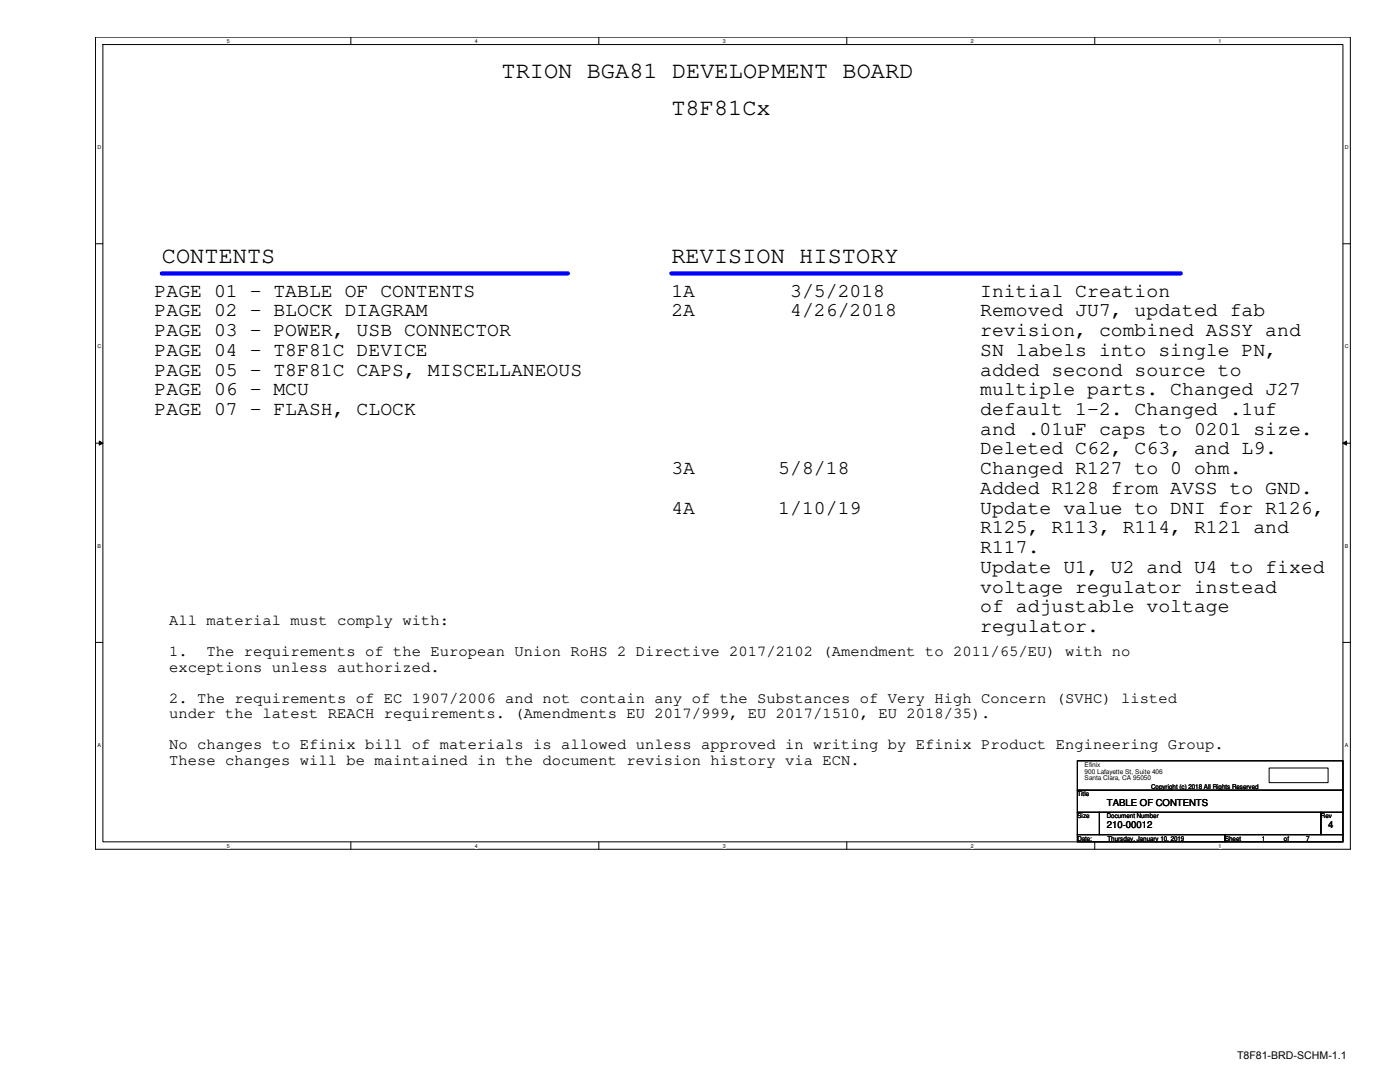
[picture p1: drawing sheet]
<svg xmlns="http://www.w3.org/2000/svg" width="279mm" height="216mm" viewBox="0 0 279 216" stroke-linecap="round" stroke-linejoin="round" font-family="sans-serif">
<defs><g id="words">
<g font-size="4.7">
<text x="100.1" y="15.6">TRION BGA81 DEVELOPMENT BOARD</text>
<text x="134" y="22.9">T8F81Cx</text>
<text x="32.3" y="52.4">CONTENTS</text>
<text x="134" y="52.4">REVISION HISTORY</text>
</g>
<g font-size="3.9">
<text x="30.9" y="59.2">PAGE 01 - TABLE OF CONTENTS</text>
<text x="134" y="59.2">1A</text>
<text x="157.7" y="59.2">3/5/2018</text>
<text x="195.6" y="59.2">Initial Creation</text>
<text x="30.9" y="63.1">PAGE 02 - BLOCK DIAGRAM</text>
<text x="134" y="63.1">2A</text>
<text x="157.7" y="63.1">4/26/2018</text>
<text x="195.6" y="63.1">Removed JU7, updated fab</text>
<text x="30.9" y="67.1">PAGE 03 - POWER, USB CONNECTOR</text>
<text x="30.9" y="71">PAGE 04 - T8F81C DEVICE</text>
<text x="195.6" y="67.1">revision, combined ASSY and</text>
<text x="195.6" y="71">SN labels into single PN,</text>
<text x="30.9" y="74.9">PAGE 05 - T8F81C CAPS, MISCELLANEOUS</text>
<text x="195.6" y="74.9">added second source to</text>
<text x="30.9" y="78.9">PAGE 06 - MCU</text>
<text x="30.9" y="82.8">PAGE 07 - FLASH, CLOCK</text>
<text x="195.6" y="78.9">multiple parts. Changed J27</text>
<text x="195.6" y="82.8">default 1-2. Changed .1uf</text>
<text x="195.6" y="86.7">and .01uF caps to 0201 size.</text>
<text x="134" y="94.6">3A</text>
<text x="155.3" y="94.6">5/8/18</text>
<text x="195.6" y="90.7">Deleted C62, C63, and L9.</text>
<text x="195.6" y="94.6">Changed R127 to 0 ohm.</text>
<text x="195.6" y="98.6">Added R128 from AVSS to GND.</text>
<text x="134" y="102.5">4A</text>
<text x="155.3" y="102.5">1/10/19</text>
<text x="195.6" y="102.5">Update value to DNI for R126,</text>
<text x="195.6" y="106.4">R125, R113, R114, R121 and</text>
<text x="195.6" y="110.4">R117.</text>
<text x="195.6" y="114.3">Update U1, U2 and U4 to fixed</text>
<text x="195.6" y="118.2">voltage regulator instead</text>
<text x="195.6" y="122.2">of adjustable voltage</text>
<text x="195.6" y="126.1">regulator.</text>
</g>
<g font-size="3.1">
<text x="33.8" y="124.8">All material must comply with:</text>
<text x="33.8" y="131">1.</text>
<text x="41.2" y="131">The requirements of the European Union RoHS 2 Directive 2017/2102 (Amendment to 2011/65/EU) with no</text>
<text x="33.8" y="134.1">exceptions unless authorized.</text>
<text x="33.8" y="140.2">2. The requirements of EC 1907/2006 and not contain any of the Substances of Very High Concern (SVHC) listed</text>
<text x="33.8" y="143.3">under the latest REACH requirements. (Amendments EU 2017/999, EU 2017/1510, EU 2018/35).</text>
<text x="33.8" y="149.5">No changes to Efinix bill of materials is allowed unless approved in writing by Efinix Product Engineering Group.</text>
<text x="33.8" y="152.6">These changes will be maintained in the document revision history via ECN.</text>
</g>
<text font-size="2.1" x="246.9" y="211.2">T8F81-BRD-SCHM-1.1</text>
<g font-size="1.9">
<text x="220.9" y="160.9">TABLE OF CONTENTS</text>
<text x="220.9" y="165.3">210-00012</text>
<text x="265.1" y="165.3">4</text>
</g>
<g font-size="1.3">
<text x="216.5" y="153">Efinix</text>
<text x="216.5" y="154.3">900 Lafayette St, Suite 406</text>
<text x="216.5" y="155.7">Santa Clara, CA 95050</text>
<text x="215" y="158.9">Title</text>
<text x="229.7" y="157.4">Copyright (c) 2018 All Rights Reserved</text>
<text x="215" y="163.3">Size</text>
<text x="215" y="167.7">Date:</text>
<text x="220.9" y="163.3">Document Number</text>
<text x="221" y="167.7">Thursday, January 10, 2019</text>
<text x="244.5" y="167.7">Sheet</text>
<text x="251.8" y="167.7">1</text>
<text x="256.2" y="167.7">of</text>
<text x="260.6" y="167.7">7</text>
<text x="263.6" y="163.3">Rev</text>
</g>
<g font-size="1.1">
<text x="45.3" y="8.6">5</text>
<text x="94.7" y="8.6">4</text>
<text x="144.2" y="8.6">3</text>
<text x="193.7" y="8.6">2</text>
<text x="243.2" y="8.6">1</text>
<text x="19.4" y="29.7">D</text>
<text x="268.4" y="29.7">D</text>
<text x="19.4" y="69.5">C</text>
<text x="268.4" y="69.5">C</text>
<text x="19.4" y="109.3">B</text>
<text x="268.4" y="109.3">B</text>
<text x="19.4" y="149">A</text>
<text x="268.4" y="149">A</text>
<text x="45.3" y="169.1">5</text>
<text x="94.7" y="169.1">4</text>
<text x="144.2" y="169.1">3</text>
<text x="193.7" y="169.1">2</text>
<text x="243.2" y="169.1">1</text>
</g>
</g></defs>
<path d="M19 7.4h250.5v162.1h-250.4zM20.5 8.9h247.5v159.1h-247.5z" fill="none" stroke="#000" stroke-width=".2"/>
<g fill="#fff">
<path d="M45.3 7.6h.5v1.2h-.5z"/>
<path d="M45.3 168.1h.5v1.2h-.5z"/>
</g>
<path d="M70 7.4v1.5M70 168v1.5" fill="none" stroke="#000" stroke-width=".2"/>
<g fill="#fff">
<path d="M94.7 7.6h.6v1.2h-.6z"/>
<path d="M94.7 168.1h.6v1.2h-.6z"/>
</g>
<path d="M119.5 7.4v1.5M119.5 168v1.5" fill="none" stroke="#000" stroke-width=".2"/>
<g fill="#fff">
<path d="M144.2 7.6h.6v1.2h-.6z"/>
<path d="M144.2 168.1h.6v1.2h-.6z"/>
</g>
<path d="M169 7.4v1.5M169 168v1.5" fill="none" stroke="#000" stroke-width=".2"/>
<g fill="#fff">
<path d="M193.7 7.6h.6v1.2h-.6z"/>
<path d="M193.7 168.1h.6v1.2h-.6z"/>
</g>
<path d="M218.5 7.4v1.5M218.5 168v1.5" fill="none" stroke="#000" stroke-width=".2"/>
<g fill="#fff">
<path d="M243.2 7.6h.6v1.2h-.6z"/>
<path d="M243.2 168.1h.6v1.2h-.6z"/>
<path d="M19.4 28.7h.8v1.2h-.8z"/>
<path d="M268.4 28.7h.8v1.2h-.8z"/>
<path d="M19.4 68.5h.8v1.2h-.8z"/>
<path d="M268.4 68.5h.8v1.2h-.8z"/>
</g>
<path d="M19.1 48.6h1.4M268 48.6h1.5" fill="none" stroke="#000" stroke-width=".2"/>
<g fill="#fff">
<path d="M19.4 108.3h.8v1.2h-.8z"/>
<path d="M268.4 108.3h.7v1.2h-.7z"/>
</g>
<path d="M19.1 88.4h1.4M19.8 88l.7 .4-.7 .4zM268 88.4l.7-.4v.8zM268 88.4h1.5" fill="none" stroke="#000" stroke-width=".2"/>
<path d="M19.8 88l.7 .4-.7 .4zM268 88.4l.7-.4v.8z" fill="#000"/>
<g fill="#fff">
<path d="M19.4 148h.8v1.2h-.8z"/>
<path d="M268.4 148h.7v1.2h-.7z"/>
</g>
<path d="M19.1 128.2h1.4M268 128.2h1.5" fill="none" stroke="#000" stroke-width=".2"/>
<path d="M253.3 153.3h11.7v2.9h-11.7z" fill="#fff"/>
<path d="M215 151.8h53v5.9h-53zM215 157.7h53v4.4h-53zM253.3 153.2h11.7v3h-11.7zM215 162.1h4.4v4.4h-4.4zM215 166.5h29.5v1.5h-29.5zM219.4 162.1h44.2v4.4h-44.2zM244.5 166.5h23.5v1.5h-23.5zM263.6 162.1h4.4v4.4h-4.4z" fill="none" stroke="#000" stroke-width=".2"/>
<path d="M32.3 54.6h81M134 54.6h101.6" fill="none" stroke="#00f" stroke-width=".85"/>
<use href="#words"/>
</svg>
